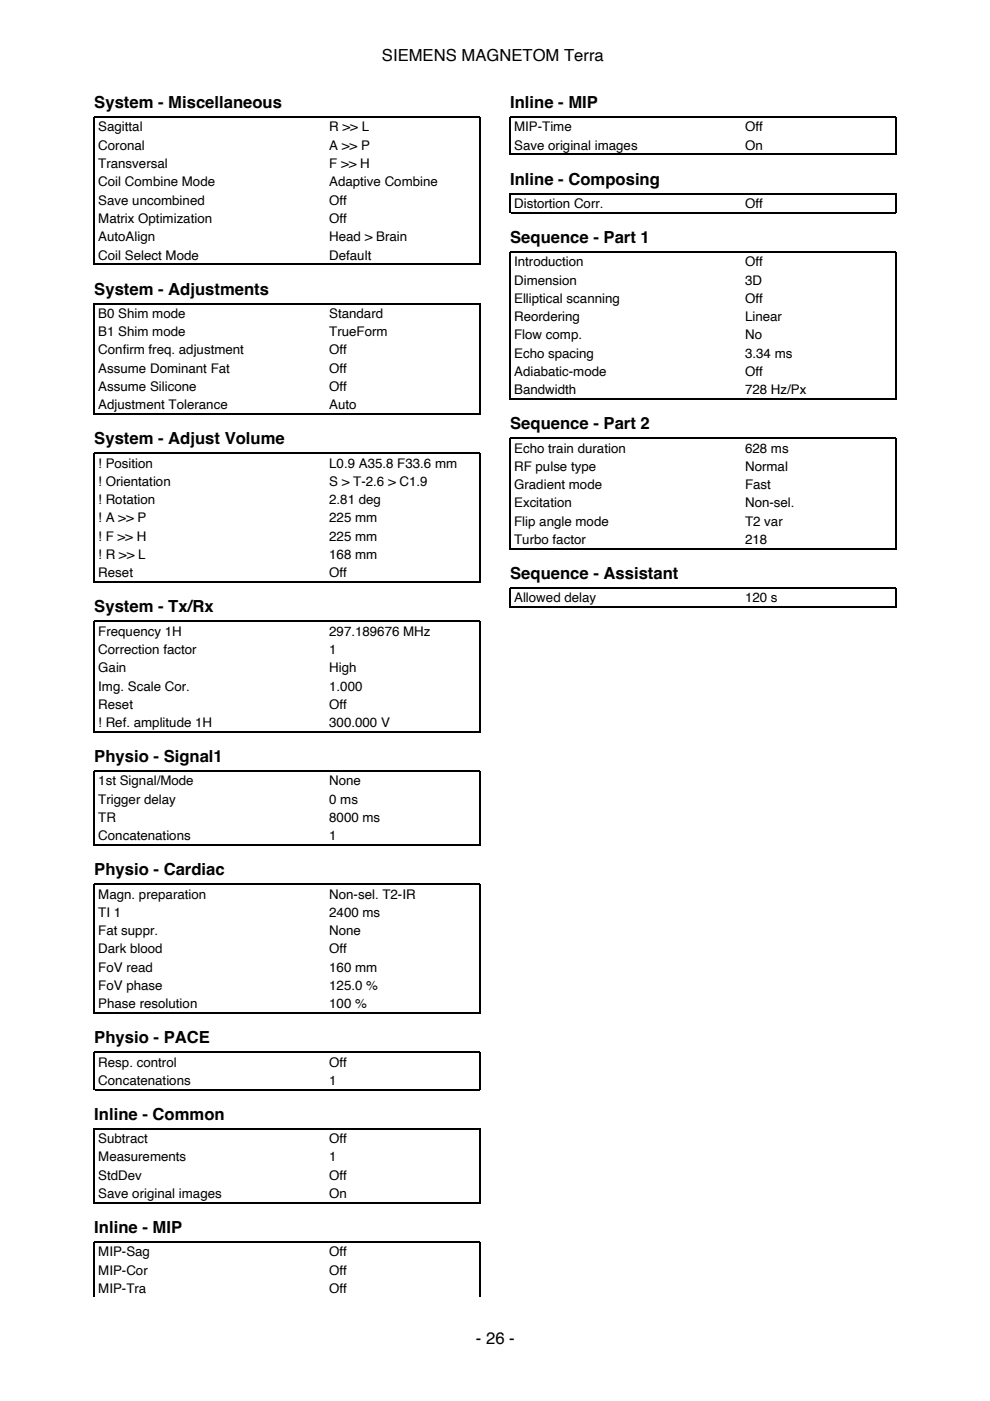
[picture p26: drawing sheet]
<svg xmlns="http://www.w3.org/2000/svg" width="210mm" height="297mm" viewBox="0 0 210 297" stroke-linecap="round" stroke-linejoin="round" font-family="sans-serif">
<defs><g id="words">
<g font-size="3.5">
<text x="81" y="12.9">SIEMENS MAGNETOM Terra</text>
<text x="20" y="22.9">System - Miscellaneous</text>
<text x="108.2" y="22.9">Inline - MIP</text>
<text x="108.2" y="39.2">Inline - Composing</text>
<text x="108.2" y="51.5">Sequence - Part 1</text>
<text x="20" y="62.4">System - Adjustments</text>
<text x="20" y="94.2">System - Adjust Volume</text>
<text x="108.2" y="91">Sequence - Part 2</text>
<text x="108.2" y="122.8">Sequence - Assistant</text>
<text x="20" y="129.8">System - Tx/Rx</text>
<text x="20" y="161.6">Physio - Signal1</text>
<text x="20" y="185.6">Physio - Cardiac</text>
<text x="20" y="221.2">Physio - PACE</text>
<text x="20" y="237.4">Inline - Common</text>
<text x="20" y="261.4">Inline - MIP</text>
<text x="100.9" y="284.9">- 26 -</text>
</g>
<g font-size="2.8">
<text x="20.8" y="27.9">Sagittal</text>
<text x="69.8" y="27.9">R &gt;&gt; L</text>
<text x="109" y="27.9">MIP-Time</text>
<text x="158" y="27.9">Off</text>
<text x="20.8" y="31.7">Coronal</text>
<text x="20.8" y="35.6">Transversal</text>
<text x="69.8" y="31.7">A &gt;&gt; P</text>
<text x="69.8" y="35.6">F &gt;&gt; H</text>
<text x="109" y="31.7">Save original images</text>
<text x="158" y="31.7">On</text>
<text x="20.8" y="39.5">Coil Combine Mode</text>
<text x="69.8" y="39.5">Adaptive Combine</text>
<text x="20.8" y="43.4">Save uncombined</text>
<text x="20.8" y="47.3">Matrix Optimization</text>
<text x="69.8" y="43.4">Off</text>
<text x="69.8" y="47.3">Off</text>
<text x="109" y="44.1">Distortion Corr.</text>
<text x="158" y="44.1">Off</text>
<text x="20.8" y="51.2">AutoAlign</text>
<text x="69.8" y="51.2">Head &gt; Brain</text>
<text x="20.8" y="55">Coil Select Mode</text>
<text x="69.8" y="55">Default</text>
<text x="109" y="56.4">Introduction</text>
<text x="158" y="56.4">Off</text>
<text x="109" y="60.3">Dimension</text>
<text x="109" y="64.2">Elliptical scanning</text>
<text x="158" y="60.3">3D</text>
<text x="158" y="64.2">Off</text>
<text x="20.8" y="67.4">B0 Shim mode</text>
<text x="20.8" y="71.3">B1 Shim mode</text>
<text x="69.8" y="67.4">Standard</text>
<text x="69.8" y="71.3">TrueForm</text>
<text x="109" y="68.1">Reordering</text>
<text x="109" y="72">Flow comp.</text>
<text x="158" y="68.1">Linear</text>
<text x="158" y="72">No</text>
<text x="20.8" y="75.1">Confirm freq. adjustment</text>
<text x="69.8" y="75.1">Off</text>
<text x="109" y="75.8">Echo spacing</text>
<text x="158" y="75.8">3.34 ms</text>
<text x="20.8" y="79">Assume Dominant Fat</text>
<text x="20.8" y="82.9">Assume Silicone</text>
<text x="69.8" y="79">Off</text>
<text x="69.8" y="82.9">Off</text>
<text x="109" y="79.7">Adiabatic-mode</text>
<text x="109" y="83.6">Bandwidth</text>
<text x="158" y="79.7">Off</text>
<text x="158" y="83.6">728 Hz/Px</text>
<text x="20.8" y="86.8">Adjustment Tolerance</text>
<text x="69.8" y="86.8">Auto</text>
<text x="109" y="96">Echo train duration</text>
<text x="158" y="96">628 ms</text>
<text x="20.8" y="99.1">! Position</text>
<text x="69.8" y="99.1">L0.9 A35.8 F33.6 mm</text>
<text x="109" y="99.8">RF pulse type</text>
<text x="158" y="99.8">Normal</text>
<text x="20.8" y="103">! Orientation</text>
<text x="20.8" y="106.9">! Rotation</text>
<text x="69.8" y="103">S &gt; T-2.6 &gt; C1.9</text>
<text x="69.8" y="106.9">2.81 deg</text>
<text x="109" y="103.7">Gradient mode</text>
<text x="109" y="107.6">Excitation</text>
<text x="158" y="103.7">Fast</text>
<text x="158" y="107.6">Non-sel.</text>
<text x="20.8" y="110.8">! A &gt;&gt; P</text>
<text x="69.8" y="110.8">225 mm</text>
<text x="109" y="111.5">Flip angle mode</text>
<text x="158" y="111.5">T2 var</text>
<text x="20.8" y="114.7">! F &gt;&gt; H</text>
<text x="20.8" y="118.5">! R &gt;&gt; L</text>
<text x="69.8" y="114.7">225 mm</text>
<text x="69.8" y="118.5">168 mm</text>
<text x="109" y="115.4">Turbo factor</text>
<text x="158" y="115.4">218</text>
<text x="20.8" y="122.4">Reset</text>
<text x="69.8" y="122.4">Off</text>
<text x="109" y="127.7">Allowed delay</text>
<text x="158" y="127.7">120 s</text>
<text x="20.8" y="134.8">Frequency 1H</text>
<text x="69.8" y="134.8">297.189676 MHz</text>
<text x="20.8" y="138.6">Correction factor</text>
<text x="20.8" y="142.5">Gain</text>
<text x="69.8" y="138.6">1</text>
<text x="69.8" y="142.5">High</text>
<text x="20.8" y="146.4">Img. Scale Cor.</text>
<text x="69.8" y="146.4">1.000</text>
<text x="20.8" y="150.3">Reset</text>
<text x="20.8" y="154.2">! Ref. amplitude 1H</text>
<text x="69.8" y="150.3">Off</text>
<text x="69.8" y="154.2">300.000 V</text>
<text x="20.8" y="166.5">1st Signal/Mode</text>
<text x="69.8" y="166.5">None</text>
<text x="20.8" y="170.4">Trigger delay</text>
<text x="69.8" y="170.4">0 ms</text>
<text x="20.8" y="174.3">TR</text>
<text x="20.8" y="178.2">Concatenations</text>
<text x="69.8" y="174.3">8000 ms</text>
<text x="69.8" y="178.2">1</text>
<text x="20.8" y="190.5">Magn. preparation</text>
<text x="69.8" y="190.5">Non-sel. T2-IR</text>
<text x="20.8" y="194.4">TI 1</text>
<text x="69.8" y="194.4">2400 ms</text>
<text x="20.8" y="198.3">Fat suppr.</text>
<text x="20.8" y="202.1">Dark blood</text>
<text x="69.8" y="198.3">None</text>
<text x="69.8" y="202.1">Off</text>
<text x="20.8" y="206">FoV read</text>
<text x="20.8" y="209.9">FoV phase</text>
<text x="69.8" y="206">160 mm</text>
<text x="69.8" y="209.9">125.0 %</text>
<text x="20.8" y="213.8">Phase resolution</text>
<text x="69.8" y="213.8">100 %</text>
<text x="20.8" y="226.1">Resp. control</text>
<text x="69.8" y="226.1">Off</text>
<text x="20.8" y="230">Concatenations</text>
<text x="69.8" y="230">1</text>
<text x="20.8" y="242.4">Subtract</text>
<text x="69.8" y="242.4">Off</text>
<text x="20.8" y="246.2">Measurements</text>
<text x="20.8" y="250.1">StdDev</text>
<text x="69.8" y="246.2">1</text>
<text x="69.8" y="250.1">Off</text>
<text x="20.8" y="254">Save original images</text>
<text x="69.8" y="254">On</text>
<text x="20.8" y="266.3">MIP-Sag</text>
<text x="69.8" y="266.3">Off</text>
<text x="20.8" y="270.2">MIP-Cor</text>
<text x="20.8" y="274.1">MIP-Tra</text>
<text x="69.8" y="270.2">Off</text>
<text x="69.8" y="274.1">Off</text>
</g>
</g></defs>
<g fill="none" stroke="#000" stroke-width=".26">
<path d="M108.2 32.9v-8.1h81.8v8.1M108.3 32.7h81.6M20 56.2v-31.4h81.8v31.4M20.1 56h81.6M108.2 45.2v-4.1h81.8v4.1M108.3 45.1h81.6M20 87.9v-23.5h81.8v23.5M20.1 87.8h81.6M108.2 84.7v-31.3h81.8v31.3M108.3 84.6h81.6M108.2 116.5v-23.6h81.8v23.6M108.3 116.3h81.6"/>
<path d="M20 123.5v-27.4h81.8v27.4M20.1 123.4h81.6M108.2 128.8v-4.1h81.8v4.1M108.3 128.7h81.6M20 155.3v-23.6h81.8v23.6M20.1 155.2h81.6M20 179.3v-15.8h81.8v15.8M20.1 179.1h81.6M20 214.9v-27.4h81.8v27.4M20.1 214.8h81.6M20 231.1v-8h81.8v8M20.1 231h81.6"/>
<path d="M20 255.1v-15.8h81.8v15.8M20.1 255h81.6M20 275v-11.7h81.8v11.7"/>
</g>
<use href="#words"/>
</svg>
